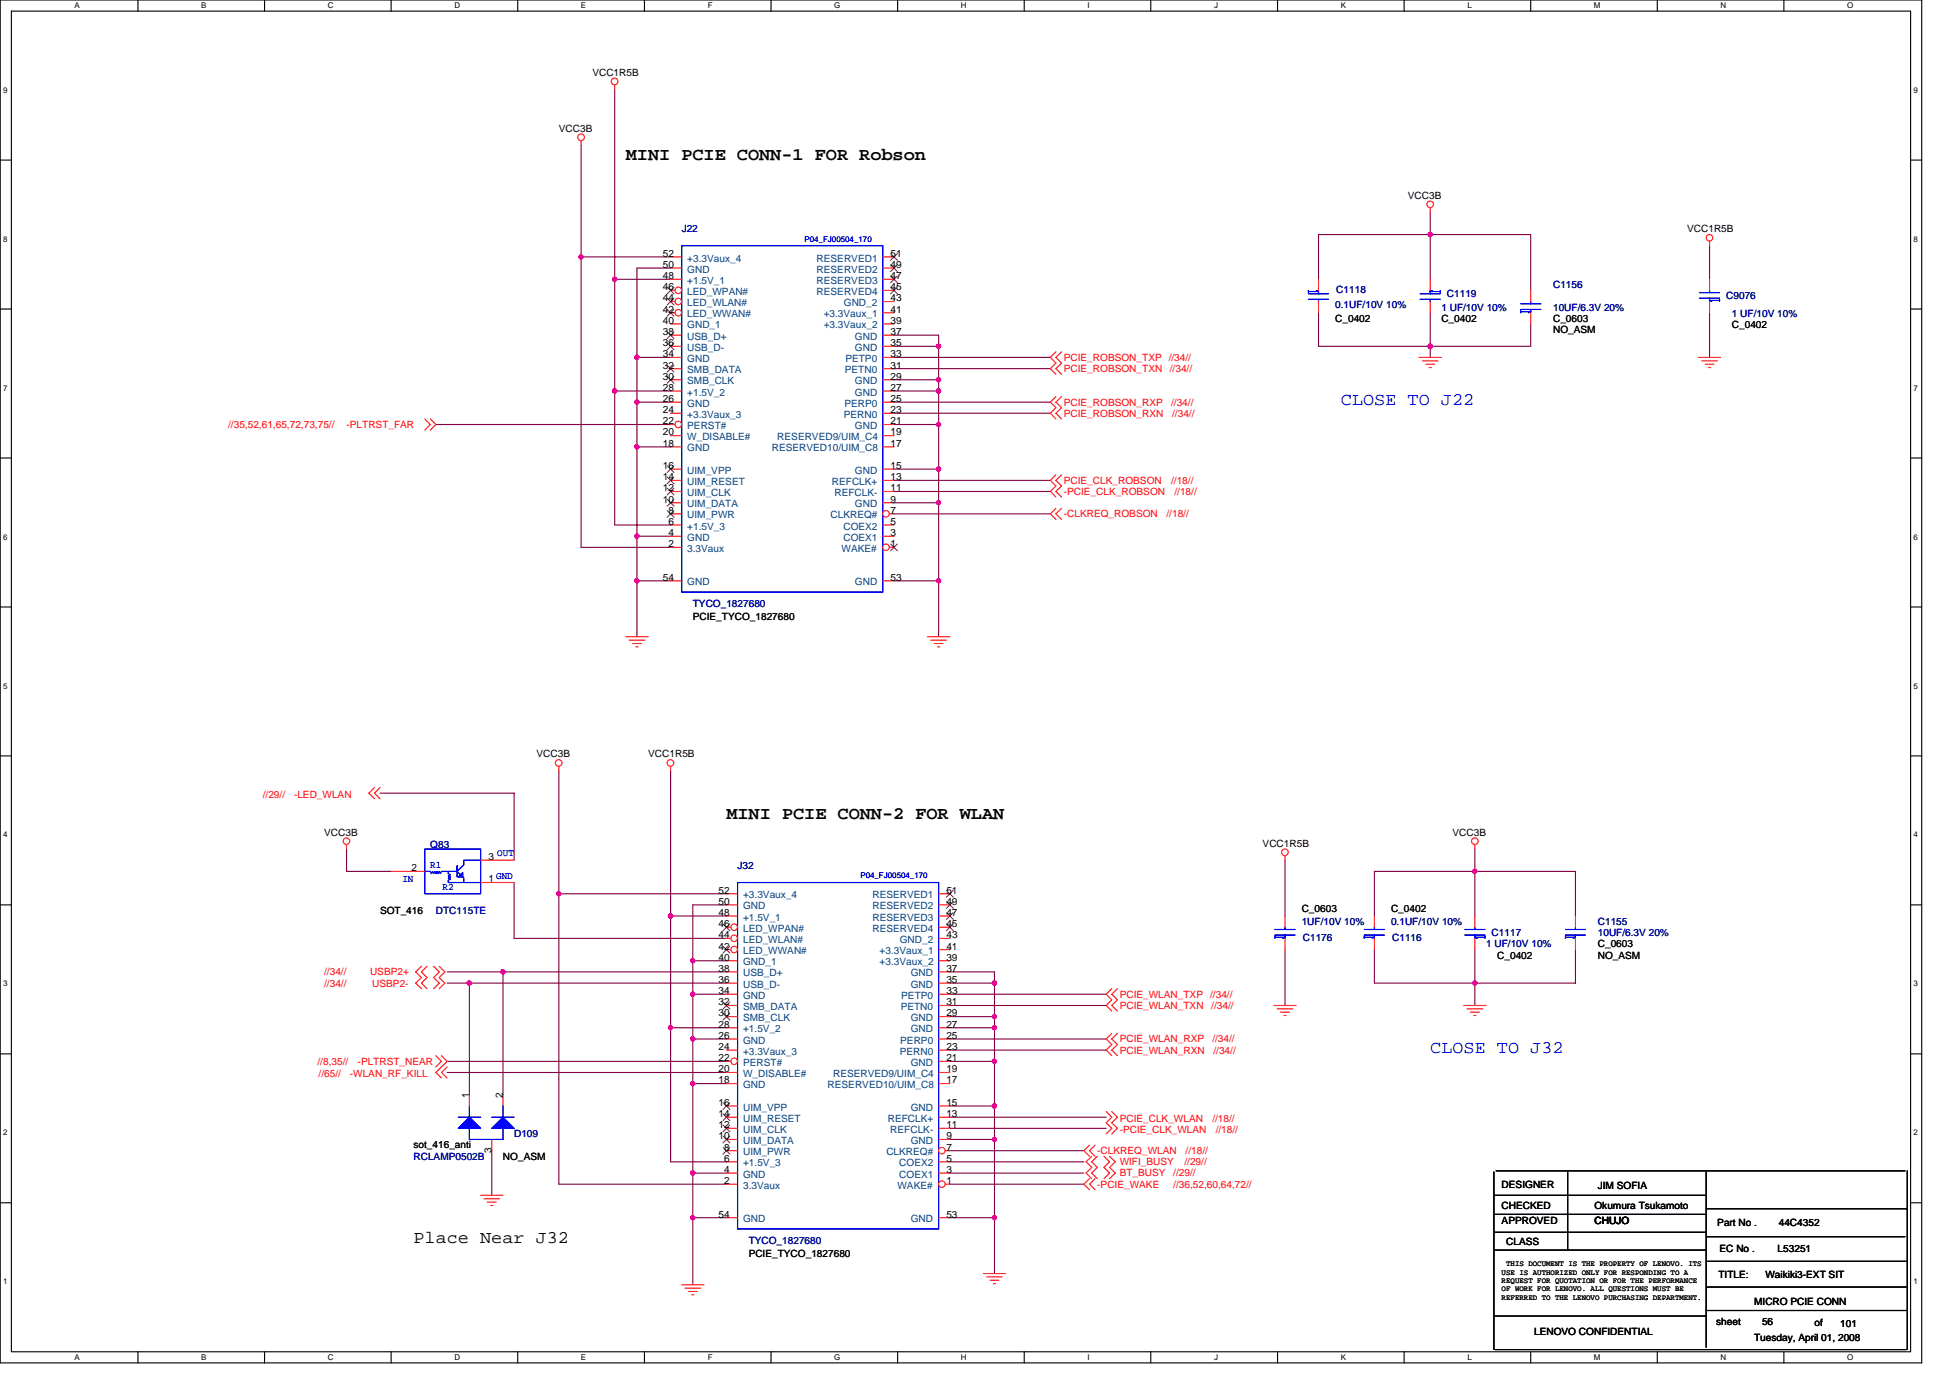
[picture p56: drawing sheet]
<svg xmlns="http://www.w3.org/2000/svg" width="297mm" height="210mm" viewBox="0 0 297 210" stroke-linecap="round" stroke-linejoin="round" font-family="sans-serif">
<defs><g id="words">
<g font-size="2.7">
<text x="95.3" y="24.4">MINI PCIE CONN-1 FOR Robson</text>
<text x="110.7" y="124.8">MINI PCIE CONN-2 FOR WLAN</text>
<text x="63" y="189.4">Place Near J32</text>
</g>
<g font-size="2.7" fill="#00f">
<text x="204.3" y="61.7">CLOSE TO J22</text>
<text x="217.9" y="160.4">CLOSE TO J32</text>
</g>
<g font-size="1.5">
<text x="90.2" y="11.6">VCC1R5B</text>
<text x="85.1" y="20.1">VCC3B</text>
<text x="214.5" y="30.3">VCC3B</text>
<text x="257" y="35.4">VCC1R5B</text>
<text x="101" y="40.8">50</text>
<text x="101" y="39.1">52</text>
<text x="135.7" y="40.8">49</text>
<text x="135.7" y="39.1">51</text>
<text x="101" y="47.6">42</text>
<text x="101" y="45.9">44</text>
<text x="101" y="44.2">46</text>
<text x="101" y="42.5">48</text>
<text x="135.7" y="44.2">45</text>
<text x="135.7" y="42.5">47</text>
<text x="135.7" y="47.6">41</text>
<text x="135.7" y="45.9">43</text>
<text x="101" y="52.7">36</text>
<text x="101" y="51">38</text>
<text x="101" y="49.3">40</text>
<text x="135.7" y="49.3">39</text>
<text x="135.7" y="51">37</text>
<text x="135.7" y="52.7">35</text>
<text x="203.4" y="49">C_0402</text>
<text x="219.6" y="49">C_0402</text>
<text x="236.6" y="49">C_0603</text>
<text x="236.6" y="50.7">NO_ASM</text>
<text x="263.8" y="50">C_0402</text>
<text x="101" y="59.5">28</text>
<text x="101" y="57.8">30</text>
<text x="101" y="56.1">32</text>
<text x="101" y="54.4">34</text>
<text x="135.7" y="56.1">31</text>
<text x="135.7" y="57.8">29</text>
<text x="135.7" y="59.5">27</text>
<text x="135.7" y="54.4">33</text>
<text x="101" y="64.6">22</text>
<text x="101" y="62.9">24</text>
<text x="101" y="61.2">26</text>
<text x="135.7" y="61.2">25</text>
<text x="135.7" y="64.6">21</text>
<text x="135.7" y="62.9">23</text>
<text x="101" y="71.4">16</text>
<text x="101" y="68.1">18</text>
<text x="101" y="66.3">20</text>
<text x="135.7" y="66.3">19</text>
<text x="135.7" y="68.1">17</text>
<text x="135.7" y="71.4">15</text>
<text x="101" y="76.6">10</text>
<text x="101" y="74.8">12</text>
<text x="101" y="73.2">14</text>
<text x="135.7" y="73.2">13</text>
<text x="135.7" y="74.8">11</text>
<text x="135.7" y="76.6">9</text>
<text x="101.8" y="83.4">2</text>
<text x="101.8" y="81.7">4</text>
<text x="101.8" y="79.9">6</text>
<text x="101.8" y="78.3">8</text>
<text x="135.7" y="83.4">1</text>
<text x="135.7" y="81.7">3</text>
<text x="135.7" y="79.9">5</text>
<text x="135.7" y="78.3">7</text>
<text x="101" y="88.5">54</text>
<text x="135.7" y="88.5">53</text>
<text x="105.5" y="94.4">PCIE_TYCO_1827680</text>
<text x="81.7" y="115.4">VCC3B</text>
<text x="98.7" y="115.4">VCC1R5B</text>
<text x="49.4" y="127.3">VCC3B</text>
<text x="74.4" y="131">3</text>
<text x="192.3" y="129">VCC1R5B</text>
<text x="221.3" y="127.3">VCC3B</text>
<text x="62.7" y="132.7">2</text>
<text x="74.4" y="134.4">1</text>
<text x="109.5" y="137.8">50</text>
<text x="109.5" y="136.1">52</text>
<text x="144.2" y="137.8">49</text>
<text x="144.2" y="136.1">51</text>
<text x="57.9" y="139.2">SOT_416</text>
<text x="109.5" y="142.9">44</text>
<text x="109.5" y="141.2">46</text>
<text x="109.5" y="139.5">48</text>
<text x="144.2" y="141.2">45</text>
<text x="144.2" y="139.5">47</text>
<text x="144.2" y="142.9">43</text>
<text x="198.3" y="138.9">C_0603</text>
<text x="211.9" y="138.9">C_0402</text>
<text x="109.5" y="149.7">36</text>
<text x="109.5" y="148">38</text>
<text x="109.5" y="146.3">40</text>
<text x="109.5" y="144.6">42</text>
<text x="144.2" y="146.3">39</text>
<text x="144.2" y="144.6">41</text>
<text x="144.2" y="148">37</text>
<text x="144.2" y="149.7">35</text>
<text x="228.1" y="146">C_0402</text>
<text x="243.4" y="144.3">C_0603</text>
<text x="243.4" y="146">NO_ASM</text>
<text x="109.5" y="154.8">30</text>
<text x="109.5" y="153.1">32</text>
<text x="109.5" y="151.4">34</text>
<text x="144.2" y="153.1">31</text>
<text x="144.2" y="154.8">29</text>
<text x="144.2" y="151.4">33</text>
<text x="109.5" y="161.6">22</text>
<text x="109.5" y="159.9">24</text>
<text x="109.5" y="158.2">26</text>
<text x="109.5" y="156.5">28</text>
<text x="144.2" y="158.2">25</text>
<text x="144.2" y="156.5">27</text>
<text x="144.2" y="161.6">21</text>
<text x="144.2" y="159.9">23</text>
<text x="71.5" y="167.3" transform="rotate(-90 71.5 167.3)">1</text>
<text x="76.6" y="167.3" transform="rotate(-90 76.6 167.3)">2</text>
<text x="109.5" y="165">18</text>
<text x="109.5" y="163.3">20</text>
<text x="144.2" y="163.3">19</text>
<text x="144.2" y="165">17</text>
<text x="109.5" y="173.5">10</text>
<text x="109.5" y="171.9">12</text>
<text x="109.5" y="170.2">14</text>
<text x="109.5" y="168.4">16</text>
<text x="144.2" y="170.2">13</text>
<text x="144.2" y="171.9">11</text>
<text x="144.2" y="173.5">9</text>
<text x="144.2" y="168.4">15</text>
<text x="63" y="174.9">sot_416_anti</text>
<text x="74.9" y="175.6" transform="rotate(-90 74.9 175.6)">3</text>
<text x="76.6" y="176.7">NO_ASM</text>
<text x="110.3" y="178.7">4</text>
<text x="110.3" y="177">6</text>
<text x="110.3" y="175.3">8</text>
<text x="144.2" y="178.7">3</text>
<text x="144.2" y="177">5</text>
<text x="144.2" y="175.3">7</text>
<text x="109.5" y="185.5">54</text>
<text x="110.3" y="180.4">2</text>
<text x="144.2" y="185.5">53</text>
<text x="144.2" y="180.4">1</text>
<text x="228.7" y="180.9">DESIGNER</text>
<text x="228.7" y="184.1">CHECKED</text>
<text x="242.9" y="184.1">Okumura Tsukamoto</text>
<text x="243.4" y="181.1">JIM SOFIA</text>
<text x="114" y="191.5">PCIE_TYCO_1827680</text>
<text x="228.7" y="186.5">APPROVED</text>
<text x="229.4" y="189.6">CLASS</text>
<text x="242.9" y="186.5">CHUJO</text>
<text x="261.6" y="186.7">Part No .</text>
<text x="261.9" y="190.8">EC No .</text>
<text x="270.8" y="190.8">L53251</text>
<text x="271" y="186.7">44C4352</text>
<text x="261.8" y="194.7">TITLE:</text>
<text x="268.9" y="194.7">Waikiki3-EXT SIT</text>
<text x="233.7" y="203.4">LENOVO CONFIDENTIAL</text>
<text x="261.4" y="201.8">sheet</text>
<text x="267.2" y="198.8">MICRO PCIE CONN</text>
<text x="268.4" y="201.8">56</text>
<text x="276.4" y="202">of</text>
<text x="280.3" y="202.2">101</text>
<text x="267.2" y="204.2">Tuesday, April 01, 2008</text>
</g>
<g font-size="1.5" fill="#000080">
<text x="103.8" y="35.4">J22</text>
<text x="203.4" y="47">0.1UF/10V 10%</text>
<text x="203.6" y="44.6">C1118</text>
<text x="219.6" y="47.3">1 UF/10V 10%</text>
<text x="220.4" y="45.3">C1119</text>
<text x="236.6" y="43.9">C1156</text>
<text x="236.6" y="47.3">10UF/6.3V 20%</text>
<text x="263" y="45.6">C9076</text>
<text x="263.8" y="48.3">1 UF/10V 10%</text>
<text x="105.5" y="92.4">TYCO_1827680</text>
<text x="65.5" y="129.2">Q83</text>
<text x="112.3" y="132.4">J32</text>
<text x="66.4" y="139.2">DTC115TE</text>
<text x="198.3" y="140.9">1UF/10V 10%</text>
<text x="198.5" y="143.3">C1176</text>
<text x="211.9" y="140.9">0.1UF/10V 10%</text>
<text x="212.1" y="143.3">C1116</text>
<text x="227.2" y="142.6">C1117</text>
<text x="243.4" y="140.9">C1155</text>
<text x="243.4" y="142.6">10UF/6.3V 20%</text>
<text x="226.4" y="144.3">1 UF/10V 10%</text>
<text x="78.3" y="173.2">D109</text>
<text x="63" y="176.7">RCLAMP0502B</text>
<text x="114" y="189.4">TYCO_1827680</text>
</g>
<g font-size="1.5" fill="#004080">
<text x="104.7" y="41.5">GND</text>
<text x="104.7" y="39.8">+3.3Vaux_4</text>
<text x="124.4" y="41.5">RESERVED2</text>
<text x="124.4" y="39.8">RESERVED1</text>
<text x="104.7" y="46.6">LED_WLAN#</text>
<text x="104.7" y="44.9">LED_WPAN#</text>
<text x="104.7" y="43.2">+1.5V_1</text>
<text x="124.4" y="44.9">RESERVED4</text>
<text x="124.4" y="43.2">RESERVED3</text>
<text x="128.5" y="46.6">GND_2</text>
<text x="104.7" y="53.4">USB_D-</text>
<text x="104.7" y="51.8">USB_D+</text>
<text x="104.7" y="50">GND_1</text>
<text x="104.7" y="48.3">LED_WWAN#</text>
<text x="125.5" y="50">+3.3Vaux_2</text>
<text x="125.5" y="48.3">+3.3Vaux_1</text>
<text x="130.2" y="51.8">GND</text>
<text x="130.2" y="53.4">GND</text>
<text x="104.7" y="58.5">SMB_CLK</text>
<text x="104.7" y="56.9">SMB_DATA</text>
<text x="104.7" y="55.1">GND</text>
<text x="128.7" y="56.9">PETN0</text>
<text x="128.8" y="55.1">PETP0</text>
<text x="130.2" y="58.5">GND</text>
<text x="104.7" y="65.4">PERST#</text>
<text x="104.7" y="63.6">+3.3Vaux_3</text>
<text x="104.7" y="62">GND</text>
<text x="104.7" y="60.3">+1.5V_2</text>
<text x="128.5" y="63.6">PERN0</text>
<text x="128.6" y="62">PERP0</text>
<text x="130.2" y="60.3">GND</text>
<text x="130.2" y="65.4">GND</text>
<text x="104.7" y="68.8">GND</text>
<text x="104.7" y="67.1">W_DISABLE#</text>
<text x="117.6" y="68.8">RESERVED10/UIM_C8</text>
<text x="118.4" y="67.1">RESERVED9/UIM_C4</text>
<text x="104.7" y="77.3">UIM_DATA</text>
<text x="104.7" y="75.6">UIM_CLK</text>
<text x="104.7" y="73.9">UIM_RESET</text>
<text x="104.7" y="72.2">UIM_VPP</text>
<text x="126.7" y="73.9">REFCLK+</text>
<text x="127.1" y="75.6">REFCLK-</text>
<text x="130.2" y="77.3">GND</text>
<text x="130.2" y="72.2">GND</text>
<text x="104.7" y="82.4">GND</text>
<text x="104.7" y="80.7">+1.5V_3</text>
<text x="104.7" y="79">UIM_PWR</text>
<text x="126.5" y="79">CLKREQ#</text>
<text x="128.5" y="82.4">COEX1</text>
<text x="128.5" y="80.7">COEX2</text>
<text x="104.7" y="84.1">3.3Vaux</text>
<text x="104.7" y="89.2">GND</text>
<text x="128.2" y="84.1">WAKE#</text>
<text x="130.2" y="89.2">GND</text>
<text x="113.2" y="136.8">+3.3Vaux_4</text>
<text x="132.9" y="136.8">RESERVED1</text>
<text x="113.2" y="143.6">LED_WLAN#</text>
<text x="113.2" y="141.9">LED_WPAN#</text>
<text x="113.2" y="140.2">+1.5V_1</text>
<text x="113.2" y="138.5">GND</text>
<text x="132.9" y="141.9">RESERVED4</text>
<text x="132.9" y="140.2">RESERVED3</text>
<text x="132.9" y="138.5">RESERVED2</text>
<text x="137.1" y="143.6">GND_2</text>
<text x="113.2" y="148.7">USB_D+</text>
<text x="113.2" y="147">GND_1</text>
<text x="113.2" y="145.4">LED_WWAN#</text>
<text x="134" y="147">+3.3Vaux_2</text>
<text x="134" y="145.4">+3.3Vaux_1</text>
<text x="138.7" y="148.7">GND</text>
<text x="113.2" y="155.6">SMB_CLK</text>
<text x="113.2" y="153.9">SMB_DATA</text>
<text x="113.2" y="152.1">GND</text>
<text x="113.2" y="150.5">USB_D-</text>
<text x="137.2" y="153.9">PETN0</text>
<text x="137.3" y="152.1">PETP0</text>
<text x="138.7" y="155.6">GND</text>
<text x="138.7" y="150.5">GND</text>
<text x="113.2" y="160.7">+3.3Vaux_3</text>
<text x="113.2" y="159">GND</text>
<text x="113.2" y="157.2">+1.5V_2</text>
<text x="137.1" y="160.7">PERN0</text>
<text x="137.1" y="159">PERP0</text>
<text x="138.7" y="157.2">GND</text>
<text x="113.2" y="165.8">GND</text>
<text x="113.2" y="164.1">W_DISABLE#</text>
<text x="113.2" y="162.4">PERST#</text>
<text x="126.1" y="165.8">RESERVED10/UIM_C8</text>
<text x="126.9" y="164.1">RESERVED9/UIM_C4</text>
<text x="138.7" y="162.4">GND</text>
<text x="113.2" y="172.6">UIM_CLK</text>
<text x="113.2" y="170.9">UIM_RESET</text>
<text x="113.2" y="169.2">UIM_VPP</text>
<text x="135.2" y="170.9">REFCLK+</text>
<text x="135.6" y="172.6">REFCLK-</text>
<text x="138.7" y="169.2">GND</text>
<text x="113.2" y="179.4">GND</text>
<text x="113.2" y="177.7">+1.5V_3</text>
<text x="113.2" y="176">UIM_PWR</text>
<text x="113.2" y="174.3">UIM_DATA</text>
<text x="135" y="176">CLKREQ#</text>
<text x="137" y="179.4">COEX1</text>
<text x="137" y="177.7">COEX2</text>
<text x="138.7" y="174.3">GND</text>
<text x="113.2" y="181.1">3.3Vaux</text>
<text x="136.7" y="181.1">WAKE#</text>
<text x="113.2" y="186.2">GND</text>
<text x="138.7" y="186.2">GND</text>
</g>
<g font-size="1.5" fill="#f00">
<text x="162" y="56.7">PCIE_ROBSON_TXN</text>
<text x="162" y="55">PCIE_ROBSON_TXP //34//</text>
<text x="178.2" y="56.7">//34//</text>
<text x="34.8" y="65.2">//35,52,61,65,72,73,75//</text>
<text x="52.8" y="65.2">-PLTRST_FAR</text>
<text x="162" y="61.8">PCIE_ROBSON_RXP</text>
<text x="162" y="63.5">PCIE_ROBSON_RXN</text>
<text x="178.4" y="61.8">//34//</text>
<text x="178.6" y="63.5">//34//</text>
<text x="162" y="73.7">PCIE_CLK_ROBSON</text>
<text x="162" y="75.4">-PCIE_CLK_ROBSON</text>
<text x="178.4" y="73.7">//18//</text>
<text x="178.9" y="75.4">//18//</text>
<text x="162" y="78.8">-CLKREQ_ROBSON</text>
<text x="177.7" y="78.8">//18//</text>
<text x="40" y="121.5">//29//</text>
<text x="44.8" y="121.5">-LED_WLAN</text>
<text x="49.4" y="148.6">//34//</text>
<text x="56.4" y="148.6">USBP2+</text>
<text x="49.4" y="150.3">//34//</text>
<text x="56.7" y="150.3">USBP2-</text>
<text x="170.6" y="153.7">PCIE_WLAN_TXN</text>
<text x="170.6" y="152">PCIE_WLAN_TXP</text>
<text x="184.3" y="152">//34//</text>
<text x="184.5" y="153.7">//34//</text>
<text x="170.6" y="158.8">PCIE_WLAN_RXP</text>
<text x="170.6" y="160.5">PCIE_WLAN_RXN</text>
<text x="184.7" y="158.8">//34//</text>
<text x="184.8" y="160.5">//34//</text>
<text x="48.4" y="162.2">//8,35//</text>
<text x="48.5" y="164.1">//65//</text>
<text x="53.3" y="164.1">-WLAN_RF_KILL</text>
<text x="54.5" y="162.2">-PLTRST_NEAR</text>
<text x="170.6" y="170.9">PCIE_CLK_WLAN</text>
<text x="170.6" y="172.6">-PCIE_CLK_WLAN</text>
<text x="184.7" y="170.9">//18//</text>
<text x="185.2" y="172.6">//18//</text>
<text x="167.1" y="175.8">-CLKREQ_WLAN</text>
<text x="170.6" y="179.2">BT_BUSY</text>
<text x="170.6" y="177.5">WIFI_BUSY</text>
<text x="178.7" y="179.2">//29//</text>
<text x="180.4" y="177.5">//29//</text>
<text x="180.6" y="175.8">//18//</text>
<text x="167.1" y="180.9">-PCIE_WAKE</text>
<text x="178.7" y="180.9">//36,52,60,64,72//</text>
</g>
<g font-size="1.5" fill="#00f">
<text x="75.8" y="130.4">OUT</text>
<text x="61.3" y="134.3">IN</text>
<text x="65.5" y="132.2">R1</text>
<text x="67.4" y="135.6">R2</text>
<text x="75.6" y="133.9">GND</text>
</g>
<g font-size="1.2">
<text x="11.4" y="1.2">A</text>
<text x="30.6" y="1.2">B</text>
<text x="49.9" y="1.2">C</text>
<text x="69.2" y="1.2">D</text>
<text x="88.5" y="1.2">E</text>
<text x="107.8" y="1.2">F</text>
<text x="127.1" y="1.2">G</text>
<text x="146.4" y="1.2">H</text>
<text x="165.6" y="1.2">I</text>
<text x="184.9" y="1.2">J</text>
<text x="204.2" y="1.2">K</text>
<text x="223.5" y="1.2">L</text>
<text x="242.8" y="1.2">M</text>
<text x="262.1" y="1.2">N</text>
<text x="281.4" y="1.2">O</text>
<text x=".5" y="14.1">9</text>
<text x="291.5" y="14.1">9</text>
<text x=".5" y="36.8">8</text>
<text x="291.5" y="36.8">8</text>
<text x=".5" y="59.5">7</text>
<text x="291.5" y="59.5">7</text>
<text x=".5" y="82.2">6</text>
<text x="291.5" y="82.2">6</text>
<text x=".5" y="104.9">5</text>
<text x="291.5" y="104.9">5</text>
<text x=".5" y="127.6">4</text>
<text x="291.5" y="127.6">4</text>
<text x=".5" y="150.3">3</text>
<text x="291.5" y="150.3">3</text>
<text x=".5" y="173">2</text>
<text x="291.5" y="173">2</text>
<text x=".5" y="195.6">1</text>
<text x="228.7" y="194.2">USE IS AUTHORIZED ONLY FOR RESPONDING TO A</text>
<text x="228.7" y="195.5">REQUEST FOR QUOTATION OR FOR THE PERFORMANCE</text>
<text x="228.7" y="196.7">OF WORK FOR LENOVO. ALL QUESTIONS MUST BE</text>
<text x="228.7" y="198">REFERRED TO THE LENOVO PURCHASING DEPARTMENT.</text>
<text x="229.4" y="192.9">THIS DOCUMENT IS THE PROPERTY OF LENOVO. ITS</text>
<text x="291.5" y="195.6">1</text>
<text x="11.4" y="207.2">A</text>
<text x="30.6" y="207.2">B</text>
<text x="49.9" y="207.2">C</text>
<text x="69.2" y="207.2">D</text>
<text x="88.5" y="207.2">E</text>
<text x="107.8" y="207.2">F</text>
<text x="127.1" y="207.2">G</text>
<text x="146.4" y="207.2">H</text>
<text x="165.6" y="207.2">I</text>
<text x="184.9" y="207.2">J</text>
<text x="204.2" y="207.2">K</text>
<text x="223.5" y="207.2">L</text>
<text x="242.8" y="207.2">M</text>
<text x="262.1" y="207.2">N</text>
<text x="281.4" y="207.2">O</text>
</g>
<g font-size="1.2" fill="#00f">
<text x="122.6" y="36.8">P04_FJ00504_170</text>
<text x="131.1" y="133.8">P04_FJ00504_170</text>
</g>
</g></defs>
<path d="M0 0h292.7v207.6h-292.7zM1.7 1.7h289.3v204.2h-289.3z" fill="none" stroke="#000" stroke-width=".17"/>
<g fill="#fff">
<path d="M11.4 .2h.7v1.3h-.7z"/>
<path d="M11.4 206.1h.7v1.3h-.7z"/>
</g>
<path d="M21 0v1.7M21 205.9v1.7" fill="none" stroke="#000" stroke-width=".17"/>
<g fill="#fff">
<path d="M30.6 .2h.8v1.3h-.8z"/>
<path d="M30.6 206.1h.8v1.3h-.8z"/>
</g>
<path d="M40.3 0v1.7M40.3 205.9v1.7" fill="none" stroke="#000" stroke-width=".17"/>
<g fill="#fff">
<path d="M49.9 .2h.9v1.3h-.9z"/>
<path d="M49.9 206.1h.9v1.3h-.9z"/>
</g>
<path d="M59.6 0v1.7M59.6 205.9v1.7" fill="none" stroke="#000" stroke-width=".17"/>
<g fill="#fff">
<path d="M69.2 .2h.9v1.3h-.9z"/>
<path d="M69.2 206.1h.9v1.3h-.9z"/>
</g>
<path d="M78.9 0v1.7M78.9 205.9v1.7" fill="none" stroke="#000" stroke-width=".17"/>
<g fill="#fff">
<path d="M88.5 .2h.8v1.3h-.8z"/>
<path d="M88.5 206.1h.8v1.3h-.8z"/>
</g>
<path d="M98.2 0v1.7M98.2 205.9v1.7" fill="none" stroke="#000" stroke-width=".17"/>
<g fill="#fff">
<path d="M107.8 .2h.7v1.3h-.7z"/>
<path d="M107.8 206.1h.7v1.3h-.7z"/>
</g>
<path d="M117.5 0v1.7M117.5 205.9v1.7" fill="none" stroke="#000" stroke-width=".17"/>
<g fill="#fff">
<path d="M127.1 .2h.9v1.3h-.9z"/>
<path d="M127.1 206.1h.9v1.3h-.9z"/>
</g>
<path d="M136.7 0v1.7M136.7 205.9v1.7" fill="none" stroke="#000" stroke-width=".17"/>
<g fill="#fff">
<path d="M146.4 .2h.8v1.3h-.8z"/>
<path d="M146.4 206.1h.8v1.3h-.8z"/>
</g>
<path d="M156 0v1.7M156 205.9v1.7" fill="none" stroke="#000" stroke-width=".17"/>
<g fill="#fff">
<path d="M165.6 .2h.4v1.3h-.4z"/>
<path d="M165.6 206.1h.4v1.3h-.4z"/>
</g>
<path d="M175.3 0v1.7M175.3 205.9v1.7" fill="none" stroke="#000" stroke-width=".17"/>
<g fill="#fff">
<path d="M184.9 .2h.6v1.3h-.6z"/>
<path d="M184.9 206.1h.6v1.3h-.6z"/>
</g>
<path d="M194.6 0v1.7M194.6 205.9v1.7" fill="none" stroke="#000" stroke-width=".17"/>
<g fill="#fff">
<path d="M204.2 .2h.8v1.3h-.8z"/>
<path d="M204.2 206.1h.8v1.3h-.8z"/>
</g>
<path d="M213.9 0v1.7M213.9 205.9v1.7" fill="none" stroke="#000" stroke-width=".17"/>
<g fill="#fff">
<path d="M223.5 .2h.7v1.3h-.7z"/>
<path d="M223.5 206.1h.7v1.3h-.7z"/>
</g>
<path d="M233.2 0v1.7M233.2 205.9v1.7" fill="none" stroke="#000" stroke-width=".17"/>
<g fill="#fff">
<path d="M242.8 .2h1v1.3h-1z"/>
<path d="M242.8 206.1h1v1.3h-1z"/>
</g>
<path d="M252.5 0v1.7M252.5 205.9v1.7" fill="none" stroke="#000" stroke-width=".17"/>
<g fill="#fff">
<path d="M262.1 .2h.8v1.3h-.8z"/>
<path d="M262.1 206.1h.8v1.3h-.8z"/>
</g>
<path d="M271.7 0v1.7M271.7 205.9v1.7" fill="none" stroke="#000" stroke-width=".17"/>
<g fill="#fff">
<path d="M281.4 .2h.9v1.3h-.9z"/>
<path d="M281.4 206.1h.9v1.3h-.9z"/>
<path d="M.5 13h.6v1.4h-.6z"/>
<path d="M291.5 13h.6v1.4h-.6z"/>
<path d="M.5 35.7h.6v1.4h-.6z"/>
<path d="M291.5 35.7h.6v1.4h-.6z"/>
</g>
<path d="M0 24.4h1.7M291 24.4h1.7" fill="none" stroke="#000" stroke-width=".17"/>
<g fill="#fff">
<path d="M.5 58.4h.6v1.4h-.6z"/>
<path d="M291.5 58.4h.6v1.4h-.6z"/>
</g>
<path d="M0 47.1h1.7M291 47.1h1.7" fill="none" stroke="#000" stroke-width=".17"/>
<g fill="#fff">
<path d="M.5 81.1h.6v1.3h-.6z"/>
<path d="M291.5 81.1h.6v1.3h-.6z"/>
</g>
<path d="M0 69.8h1.7M291 69.8h1.7" fill="none" stroke="#000" stroke-width=".17"/>
<g fill="#fff">
<path d="M.5 103.8h.6v1.3h-.6z"/>
<path d="M291.5 103.8h.6v1.3h-.6z"/>
</g>
<path d="M0 92.5h1.7M291 92.5h1.7" fill="none" stroke="#000" stroke-width=".17"/>
<g fill="#fff">
<path d="M.5 126.5h.6v1.3h-.6z"/>
<path d="M291.5 126.5h.6v1.3h-.6z"/>
</g>
<path d="M0 115.1h1.7M291 115.1h1.7" fill="none" stroke="#000" stroke-width=".17"/>
<g fill="#fff">
<path d="M.5 149.2h.6v1.3h-.6z"/>
<path d="M291.5 149.2h.6v1.3h-.6z"/>
</g>
<path d="M0 137.8h1.7M291 137.8h1.7" fill="none" stroke="#000" stroke-width=".17"/>
<g fill="#fff">
<path d="M.5 171.9h.6v1.3h-.6z"/>
<path d="M291.5 171.9h.6v1.3h-.6z"/>
</g>
<path d="M0 160.5h1.7M291 160.5h1.7" fill="none" stroke="#000" stroke-width=".17"/>
<g fill="#fff">
<path d="M.5 194.6h.6v1.3h-.6z"/>
<path d="M291.5 194.6h.6v1.3h-.6z"/>
</g>
<g fill="none" stroke="#000" stroke-width=".17">
<path d="M227.6 178.5v27.1M227.9 178.4h62.3M238.8 178.5v11.9M259.9 178.5v26.7M290.5 178.4v27.2M0 183.2h1.7M227.6 182.1h32.1M227.6 185h32.1M227.6 187.7h32.3M227.6 190.4h32.3M259.9 199.6h30.5M259.9 184.1h30.6"/>
<path d="M260.1 192.1h30.3M260.1 188.4h30.1M260.1 196h30.3M291 183.2h1.7M227.6 200.5h32.3M227.7 205.6h62.7"/>
</g>
<g fill="none" stroke="#800040" stroke-width=".17">
<path d="M93.6 13.6v66.4h8.5M88.5 39.1h13.6M88.5 22.1v61.3h13.6M217.9 32.3v10.2M260.4 37.4v5.1M93.6 59.6h8.5M93.6 42.5h8.5M97 54.4h5.1M102.1 40.8h-5.1v56.2M136.2 51.1h6.8v45.9M136.2 54.4h23.8M136.2 59.6h6.8"/>
<path d="M136.2 52.7h6.8M136.2 56.2h23.8M136.2 57.8h6.8M200.8 42.5v-6.8h32.4v8.5M200.8 47.6v5.1h32.4v-3.4M217.9 47.6v6.8M260.4 47.6v6.8M66.4 64.7h35.7M97 68.1h5.1M97 61.3h5.1M136.2 64.7h6.8M136.2 74.9h23.8"/>
<path d="M136.2 71.5h6.8M136.2 62.9h23.8M136.2 61.3h23.8M136.2 76.6h6.8M136.2 73.2h23.8M136.2 78.3h23.8M97 88.5h5.1M97 81.7h5.1M136.2 88.5h6.8M85.1 117.4v63h25.6M102.1 117.4v59.6h8.6M52.8 129.3v3.4h6.8"/>
<path d="M57.9 120.8h20.4v10.2M78.3 134.4v8.5h32.4M85.1 136.1h25.6M102.1 139.5h8.6M110.7 137.8h-5.2v57.9M195.7 131v8.5M209.4 139.5v-6.8h30.6v6.8M224.7 129.3v10.2M68.1 149.8h42.6M68.1 148h42.6M71.5 149.8v17M76.6 148v18.8"/>
<path d="M102.1 156.5h8.6M105.5 158.3h5.2M105.5 151.4h5.2M105.5 146.3h5.2M144.7 148h6.8v46M144.7 149.8h6.8M144.7 156.5h6.8M144.7 154.9h6.8M144.7 160h23.8M144.7 158.3h23.8M144.7 153.2h23.8M144.7 151.4h23.8"/>
<path d="M195.7 144.7v8.5M209.4 144.7v5.1h30.6v-5.1M224.7 144.7v8.5M68.1 163.4h42.6M68.1 161.7h42.6M74.9 175.3v6.8M105.5 178.7h5.2M105.5 165.1h5.2M144.7 178.7h20.4M144.7 170.2h23.8M144.7 177h20.4M144.7 171.9h23.8"/>
<path d="M144.7 161.7h6.8M144.7 175.3h20.4M144.7 168.5h6.8M144.7 173.6h6.8M105.5 185.5h5.2M144.7 185.5h6.8M144.7 180.4h20.4"/>
</g>
<g fill="#f0f" stroke="#f0f" stroke-width=".17">
<circle cx="97" cy="88.5" r=".33"/>
<circle cx="105.5" cy="185.5" r=".33"/>
<circle cx="102.1" cy="139.5" r=".33"/>
<circle cx="151.5" cy="154.8" r=".33"/>
<circle cx="105.5" cy="146.3" r=".33"/>
<circle cx="143" cy="71.4" r=".33"/>
<circle cx="93.6" cy="59.6" r=".33"/>
<circle cx="97" cy="54.4" r=".33"/>
<circle cx="143" cy="59.6" r=".33"/>
<circle cx="97" cy="61.2" r=".33"/>
<circle cx="143" cy="64.7" r=".33"/>
<circle cx="143" cy="57.8" r=".33"/>
<circle cx="97" cy="68.1" r=".33"/>
<circle cx="143" cy="52.7" r=".33"/>
<circle cx="151.5" cy="185.5" r=".33"/>
<circle cx="105.5" cy="165" r=".33"/>
<circle cx="151.5" cy="156.5" r=".33"/>
<circle cx="151.5" cy="161.7" r=".33"/>
<circle cx="102.1" cy="156.5" r=".33"/>
<circle cx="151.5" cy="168.5" r=".33"/>
<circle cx="105.5" cy="151.4" r=".33"/>
<circle cx="105.5" cy="158.3" r=".33"/>
<circle cx="151.5" cy="149.7" r=".33"/>
<circle cx="88.5" cy="39.1" r=".33"/>
<circle cx="217.9" cy="52.7" r=".33"/>
<circle cx="217.9" cy="35.7" r=".33"/>
<circle cx="224.6" cy="149.7" r=".33"/>
<circle cx="224.6" cy="132.7" r=".33"/>
<circle cx="151.5" cy="173.6" r=".33"/>
<circle cx="105.5" cy="178.7" r=".33"/>
<circle cx="85.1" cy="136.1" r=".33"/>
<circle cx="97" cy="81.7" r=".33"/>
<circle cx="93.6" cy="42.5" r=".33"/>
<circle cx="143" cy="88.5" r=".33"/>
<circle cx="143" cy="76.6" r=".33"/>
<circle cx="71.5" cy="149.7" r=".33"/>
<circle cx="76.6" cy="148" r=".33"/>
</g>
<g fill="none" stroke="#f00" stroke-width=".17">
<path d="M93.6 12.9v.7M88.5 21.4v.7M217.9 31.6v.7M260.4 36.7v.7M160.8 53.6l-.8 .8 .8 .9-.8 .9 .8 .8M161.7 53.6l-.9 .8 .9 .9-.9 .9 .9 .8M216.2 54.4h3.4M216.7 55h2.4M217.2 55.5h1.3M217.7 56h.3M258.7 54.4h3.4M259.2 55h2.4"/>
<path d="M259.7 55.5h1.4M260.2 56h.4M260.4 42.5v1.7M260.4 45.9v1.7M64.7 63.8l.8 .9-.8 .8M65.5 63.8l.9 .9-.9 .8M160.8 60.4l-.8 .9 .8 .8-.8 .8 .8 .9M160.8 77.4l-.8 .9 .8 .8M160.8 72.3l-.8 .9 .8 .8-.8 .9 .8 .8M161.7 60.4l-.9 .9 .9 .8-.9 .8 .9 .9M161.7 77.4l-.9 .9 .9 .8M161.7 72.3l-.9 .9 .9 .8-.9 .9 .9 .8"/>
<path d="M95.3 97h3.4M95.8 97.5h2.4M96.3 98h1.4M96.9 98.5h.3M141.3 97h3.4M141.8 97.5h2.4M142.3 98h1.4M142.8 98.5h.3M57 120l-.8 .8 .8 .9M57.9 120l-.9 .8 .9 .9M85.1 116.7v.7M102.1 116.7v.7"/>
<path d="M52.8 128.7v.6M195.7 130.3v.7M209.4 139.5v1.7M224.7 128.7v.6M240 139.5v1.7M64.2 147.2l-.9 .8 .9 .9-.9 .9 .9 .8M65 147.2l-.8 .8 .8 .9-.8 .9 .8 .8M66.1 147.2l.8 .8-.8 .9 .8 .9-.8 .8M66.9 147.2l.9 .8-.9 .9 .9 .9-.9 .8M169.4 157.4l-.9 .9 .9 .8-.9 .9 .9 .8M169.4 150.6l-.9 .8 .9 .9-.9 .9 .9 .8M170.2 157.4l-.8 .9 .8 .8-.8 .9 .8 .8"/>
<path d="M170.2 150.6l-.8 .8 .8 .9-.8 .9 .8 .8M194 153.2h3.4M194.5 153.7h2.4M195 154.2h1.4M195.6 154.7h.3M209.4 142.9v1.8M223 153.2h3.4M223.5 153.7h2.4M224 154.2h1.4M224.5 154.7h.3M240 142.9v1.8M66.4 160.8l.8 .9-.8 .8"/>
<path d="M67.2 160.8l.9 .9-1.7 1.7 .8 .8M68.1 162.5l-.9 .9 .9 .8M71.5 166.8v1.7M74.9 173.6v1.7M76.6 166.8v1.7M166 179.5l-.9 .9 .9 .8M166 174.4l-.9 .9 .9 .8M166.3 176.1l-.9 .9 .9 .8-.9 .9 .9 .8M166.8 174.4l-.8 .9 .8 .8M166.8 179.5l-.8 .9 .8 .8M167.1 176.1l-.8 .9 .8 .8-.8 .9 .8 .8M168.2 176.1l.8 .9-.8 .8 .8 .9-.8 .8"/>
<path d="M168.5 169.3l.9 .9-.9 .8 .9 .9-.9 .8M169 176.1l.9 .9-.9 .8 .9 .9-.9 .8M169.4 169.3l.8 .9-.8 .8 .8 .9-.8 .8M73.2 182.1h3.4M73.7 182.6h2.4M74.2 183.1h1.4M74.7 183.6h.4M103.8 195.7h3.4M104.3 196.2h2.4M104.9 196.7h1.3M105.4 197.2h.3M149.8 194h3.4"/>
<path d="M150.3 194.5h2.4M150.8 195h1.4M151.3 195.5h.4"/>
<circle cx="93.6" cy="12.4" r=".51"/>
<circle cx="88.5" cy="20.9" r=".51"/>
<circle cx="217.9" cy="31.1" r=".5"/>
<circle cx="260.4" cy="36.2" r=".5"/>
<circle cx="85.1" cy="116.2" r=".51"/>
<circle cx="102.1" cy="116.2" r=".51"/>
<circle cx="52.8" cy="128.1" r=".5"/>
<circle cx="195.7" cy="129.8" r=".51"/>
<circle cx="224.7" cy="128.1" r=".51"/>
</g>
<g fill="none" stroke="#00f" stroke-width=".17">
<path d="M103.8 37.4h30.7v52.8h-30.7zM258.9 44.6h3M258.9 45.4h3M260.4 44.2v.4M260.4 45.4v.5M261.9 45.8h-1.5l.3 .1M261.9 45.6v.3M207.8 141.6h3.1M207.8 142.4h3.1M207.8 142.8h1.6l-.4 .1M207.8 142.6v.3M209.4 141.2v.4"/>
<path d="M209.4 142.4v.5M238.5 141.6h3M238.5 142.4h3M238.5 142.8h1.5l-.4 .1M238.5 142.6v.3M240 141.2v.4M240 142.4v.5M69.8 170.2h3.4M71.5 171.9v1.7h5.1v-1.7M71.5 168.5v1.7M74.9 170.2h3.4M76.6 168.5v1.7"/>
</g>
<g fill="#00f" stroke="#00f" stroke-width=".17">
<path d="M74.9 171.9l1.7-1.7 1.7 1.7z" fill-rule="evenodd"/>
<path d="M71.5 170.2l1.7 1.7h-3.4z" fill-rule="evenodd"/>
<path d="M74.9 171.9l1.7-1.7 1.7 1.7z" fill-rule="evenodd"/>
<path d="M71.5 170.2l1.7 1.7h-3.4z" fill-rule="evenodd"/>
</g>
<circle cx="135" cy="83.4" r=".5" fill="#fff" stroke="#f00" stroke-width=".17"/>
<path d="M134.5 80h1.7M134.5 81.7h1.7M135.5 83.4h.7" fill="none" stroke="#f00" stroke-width=".17"/>
<path d="M135.7 82.9l1 1M136.7 82.9l-1 1" fill="none" stroke="#804000" stroke-width=".15"/>
<circle cx="135" cy="78.3" r=".5" fill="#fff" stroke="#f00" stroke-width=".17"/>
<g fill="none" stroke="#f00" stroke-width=".17">
<path d="M134.5 39.1h1.7M134.5 56.2h1.7M134.5 54.4h1.7M134.5 51.1h1.7M134.5 49.3h1.7M134.5 47.6h1.7M134.5 45.9h1.7M134.5 44.2h1.7M134.5 42.5h1.7M134.5 40.8h1.7M102.1 78.3h1.7M102.1 76.6h1.7"/>
<path d="M102.1 74.9h1.7M102.1 73.2h1.7M102.1 71.5h1.7M102.1 68.1h1.7M102.1 66.4h1.7M102.1 80h1.7M134.5 76.6h1.7M134.5 74.9h1.7M134.5 73.2h1.7M134.5 71.5h1.7M134.5 68.1h1.7M134.5 66.4h1.7"/>
<path d="M134.5 62.9h1.7M134.5 61.3h1.7M135.5 78.3h.7M102.1 83.4h1.7M102.1 81.7h1.7"/>
</g>
<g fill="none" stroke="#804000" stroke-width=".15">
<path d="M135.7 38.6l1 1.1M136.7 38.6l-1 1.1M135.7 43.7l1 1.1M135.7 42l1 1.1M135.7 40.3l1 1.1M136.7 43.7l-1 1.1M136.7 42l-1 1.1M136.7 40.3l-1 1.1M101.6 77.8l1.1 1M101.6 76.1l1.1 1M101.6 74.4l1.1 1M101.6 72.7l1.1 1"/>
<path d="M101.6 71l1.1 1M102.7 77.8l-1.1 1M102.7 76.1l-1.1 1M102.7 74.4l-1.1 1M102.7 72.7l-1.1 1M102.7 71l-1.1 1"/>
</g>
<circle cx="103.3" cy="64.7" r=".5" fill="#fff" stroke="#f00" stroke-width=".17"/>
<path d="M102.1 59.6h1.7M102.1 57.8h1.7M102.1 56.2h1.7M102.1 54.4h1.7M102.1 52.7h1.7M102.1 51.1h1.7M102.1 49.3h1.7M102.1 64.7h.7M102.1 62.9h1.7M102.1 61.3h1.7" fill="none" stroke="#f00" stroke-width=".17"/>
<path d="M101.6 57.3l1.1 1.1M101.6 55.6l1.1 1.1M101.6 52.2l1.1 1.1M101.6 50.5l1.1 1.1M102.7 57.3l-1.1 1.1M102.7 55.6l-1.1 1.1M102.7 52.2l-1.1 1.1M102.7 50.5l-1.1 1.1" fill="none" stroke="#804000" stroke-width=".15"/>
<circle cx="103.3" cy="47.6" r=".5" fill="#fff" stroke="#f00" stroke-width=".17"/>
<path d="M102.1 47.6h.7" fill="none" stroke="#f00" stroke-width=".17"/>
<path d="M101.6 47.1l1.1 1.1M102.7 47.1l-1.1 1.1" fill="none" stroke="#804000" stroke-width=".15"/>
<circle cx="103.3" cy="45.9" r=".5" fill="#fff" stroke="#f00" stroke-width=".17"/>
<path d="M102.1 45.9h.7" fill="none" stroke="#f00" stroke-width=".17"/>
<path d="M101.6 45.4l1.1 1.1M102.7 45.4l-1.1 1.1" fill="none" stroke="#804000" stroke-width=".15"/>
<circle cx="103.3" cy="44.2" r=".5" fill="#fff" stroke="#f00" stroke-width=".17"/>
<path d="M102.1 39.1h1.7M102.1 44.2h.7M102.1 42.5h1.7M102.1 40.8h1.7M134.5 57.8h1.7M134.5 52.7h1.7M134.5 59.6h1.7M134.5 64.7h1.7M102.1 88.5h1.7M134.5 88.5h1.7" fill="none" stroke="#f00" stroke-width=".17"/>
<path d="M101.6 43.7l1.1 1.1M102.7 43.7l-1.1 1.1" fill="none" stroke="#804000" stroke-width=".15"/>
<path d="M112.3 134.4h30.7v52.8h-30.7z" fill="none" stroke="#00f" stroke-width=".17"/>
<circle cx="143.5" cy="180.4" r=".5" fill="#fff" stroke="#f00" stroke-width=".17"/>
<path d="M143 178.7h1.7M143 177h1.7M144 180.4h.7" fill="none" stroke="#f00" stroke-width=".17"/>
<circle cx="143.5" cy="175.3" r=".5" fill="#fff" stroke="#f00" stroke-width=".17"/>
<g fill="none" stroke="#f00" stroke-width=".17">
<path d="M143 139.5h1.7M143 137.8h1.7M143 136.1h1.7M143 160h1.7M143 158.3h1.7M143 153.2h1.7M143 151.4h1.7M143 148h1.7M143 146.3h1.7M143 144.7h1.7M143 142.9h1.7M143 141.2h1.7"/>
<path d="M110.7 175.3h1.6M110.7 173.6h1.6M110.7 171.9h1.6M110.7 170.2h1.6M110.7 168.5h1.6M110.7 165.1h1.6M110.7 163.4h1.6M110.7 178.7h1.6M110.7 177h1.6M143 173.6h1.7M143 171.9h1.7M143 170.2h1.7"/>
<path d="M143 168.5h1.7M143 165.1h1.7M143 163.4h1.7M144 175.3h.7M110.7 180.4h1.6"/>
</g>
<g fill="none" stroke="#804000" stroke-width=".15">
<path d="M144.2 139l1 1.1M144.2 137.3l1 1.1M144.2 135.6l1 1.1M145.2 139l-1 1.1M145.2 137.3l-1 1.1M145.2 135.6l-1 1.1M144.2 140.7l1 1.1M145.2 140.7l-1 1.1M110.1 174.8l1.1 1M110.1 173.1l1.1 1M110.1 171.4l1.1 1M110.1 169.7l1.1 1"/>
<path d="M110.1 168l1.1 1M111.2 174.8l-1.1 1M111.2 173.1l-1.1 1M111.2 171.4l-1.1 1M111.2 169.7l-1.1 1M111.2 168l-1.1 1"/>
</g>
<circle cx="111.8" cy="161.7" r=".5" fill="#fff" stroke="#f00" stroke-width=".17"/>
<path d="M110.7 160h1.6M110.7 158.3h1.6M110.7 156.5h1.6M110.7 154.9h1.6M110.7 153.2h1.6M110.7 151.4h1.6M110.7 149.8h1.6M110.7 148h1.6M110.7 146.3h1.6M110.7 161.7h.6" fill="none" stroke="#f00" stroke-width=".17"/>
<path d="M110.1 154.3l1.1 1.1M110.1 152.7l1.1 1M111.2 154.3l-1.1 1.1M111.2 152.7l-1.1 1" fill="none" stroke="#804000" stroke-width=".15"/>
<circle cx="111.8" cy="144.6" r=".5" fill="#fff" stroke="#f00" stroke-width=".17"/>
<path d="M110.7 144.7h.6" fill="none" stroke="#f00" stroke-width=".17"/>
<path d="M110.1 144.1l1.1 1.1M111.2 144.1l-1.1 1.1" fill="none" stroke="#804000" stroke-width=".15"/>
<circle cx="111.8" cy="142.9" r=".5" fill="#fff" stroke="#f00" stroke-width=".17"/>
<path d="M110.7 142.9h.6" fill="none" stroke="#f00" stroke-width=".17"/>
<circle cx="111.8" cy="141.2" r=".5" fill="#fff" stroke="#f00" stroke-width=".17"/>
<g fill="none" stroke="#f00" stroke-width=".17">
<path d="M200.8 42.5v1.7M200.8 45.9v1.7M217.9 42.5v1.7M217.9 45.9v1.7M233.2 44.2v1.7M233.2 47.6v1.7M59.6 132.7h5.1M73.2 134.4h5.1M73.2 131h5.1M110.7 139.5h1.6M110.7 137.8h1.6M110.7 136.1h1.6"/>
<path d="M195.7 139.5v1.7M224.7 139.5v1.7M110.7 141.2h.6M143 154.9h1.7M143 149.8h1.7M143 156.5h1.7M195.7 142.9v1.8M224.7 142.9v1.8M143 161.7h1.7M110.7 185.5h1.6M143 185.5h1.7"/>
</g>
<path d="M110.1 140.7l1.1 1.1M111.2 140.7l-1.1 1.1" fill="none" stroke="#804000" stroke-width=".15"/>
<g fill="none" stroke="#00f" stroke-width=".17">
<path d="M199.3 45.6h3.1M199.3 44.7h3.1M199.3 44.2v.4M200.5 44.2l.3 .2h-1.5M200.8 44.2v.5M200.8 45.6v.3M216.3 45.6h3.1M216.3 44.7h3.1M217.9 44.2v.5M217.9 45.6v.3M218.2 44.2l-.3 .2h1.5M219.4 44.2v.4"/>
<path d="M231.6 46.3h3.1M231.6 47.1h3.1M231.6 47.5h1.6l-.4 .1M231.6 47.3v.3M233.2 45.9v.4M233.2 47.1v.5M64.7 132.7h.8l.2 .4 .2-.4 .2 .4 .1-.4 .2 .4 .2-.4 .1 .4 .2-.4 .2 .4 .1-.4h2.4v-.8v1.7M64.7 129.3h8.5v6.8h-8.5zM68.3 132.7v.4l.3 .1-.3 .2 .3 .2-.3 .2 .3 .1-.3 .2v.3h2.4M70.5 132.9v.7h-.7zM73.2 131h-2.5v.7l-1.1 1 1.1 1.1v.6h2.5M194.2 141.6h3.1"/>
<path d="M194.2 142.4h3.1M194.2 142.8h1.5l-.3 .1M194.2 142.6v.3M195.7 141.2v.4M195.7 142.4v.5M223.1 141.6h3.1M223.1 142.4h3.1M224.7 141.2v.4M224.7 142.4v.5M226.2 142.8h-1.5l.3 .1M226.2 142.6v.3"/>
</g>
<g fill="#f0f" stroke="#f0f" stroke-width=".17">
<circle cx="97" cy="88.5" r=".33"/>
<circle cx="105.5" cy="185.5" r=".33"/>
<circle cx="102.1" cy="139.5" r=".33"/>
<circle cx="151.5" cy="154.8" r=".33"/>
<circle cx="105.5" cy="146.3" r=".33"/>
<circle cx="143" cy="71.4" r=".33"/>
<circle cx="93.6" cy="59.6" r=".33"/>
<circle cx="97" cy="54.4" r=".33"/>
<circle cx="143" cy="59.6" r=".33"/>
<circle cx="97" cy="61.2" r=".33"/>
<circle cx="143" cy="64.7" r=".33"/>
<circle cx="143" cy="57.8" r=".33"/>
<circle cx="97" cy="68.1" r=".33"/>
<circle cx="143" cy="52.7" r=".33"/>
<circle cx="151.5" cy="185.5" r=".33"/>
<circle cx="105.5" cy="165" r=".33"/>
<circle cx="151.5" cy="156.5" r=".33"/>
<circle cx="151.5" cy="161.7" r=".33"/>
<circle cx="102.1" cy="156.5" r=".33"/>
<circle cx="151.5" cy="168.5" r=".33"/>
<circle cx="105.5" cy="151.4" r=".33"/>
<circle cx="105.5" cy="158.3" r=".33"/>
<circle cx="151.5" cy="149.7" r=".33"/>
<circle cx="88.5" cy="39.1" r=".33"/>
<circle cx="217.9" cy="52.7" r=".33"/>
<circle cx="217.9" cy="35.7" r=".33"/>
<circle cx="224.6" cy="149.7" r=".33"/>
<circle cx="224.6" cy="132.7" r=".33"/>
<circle cx="151.5" cy="173.6" r=".33"/>
<circle cx="105.5" cy="178.7" r=".33"/>
<circle cx="85.1" cy="136.1" r=".33"/>
<circle cx="97" cy="81.7" r=".33"/>
<circle cx="93.6" cy="42.5" r=".33"/>
<circle cx="143" cy="88.5" r=".33"/>
<circle cx="143" cy="76.6" r=".33"/>
<circle cx="71.5" cy="149.7" r=".33"/>
<circle cx="76.6" cy="148" r=".33"/>
</g>
<use href="#words"/>
</svg>
